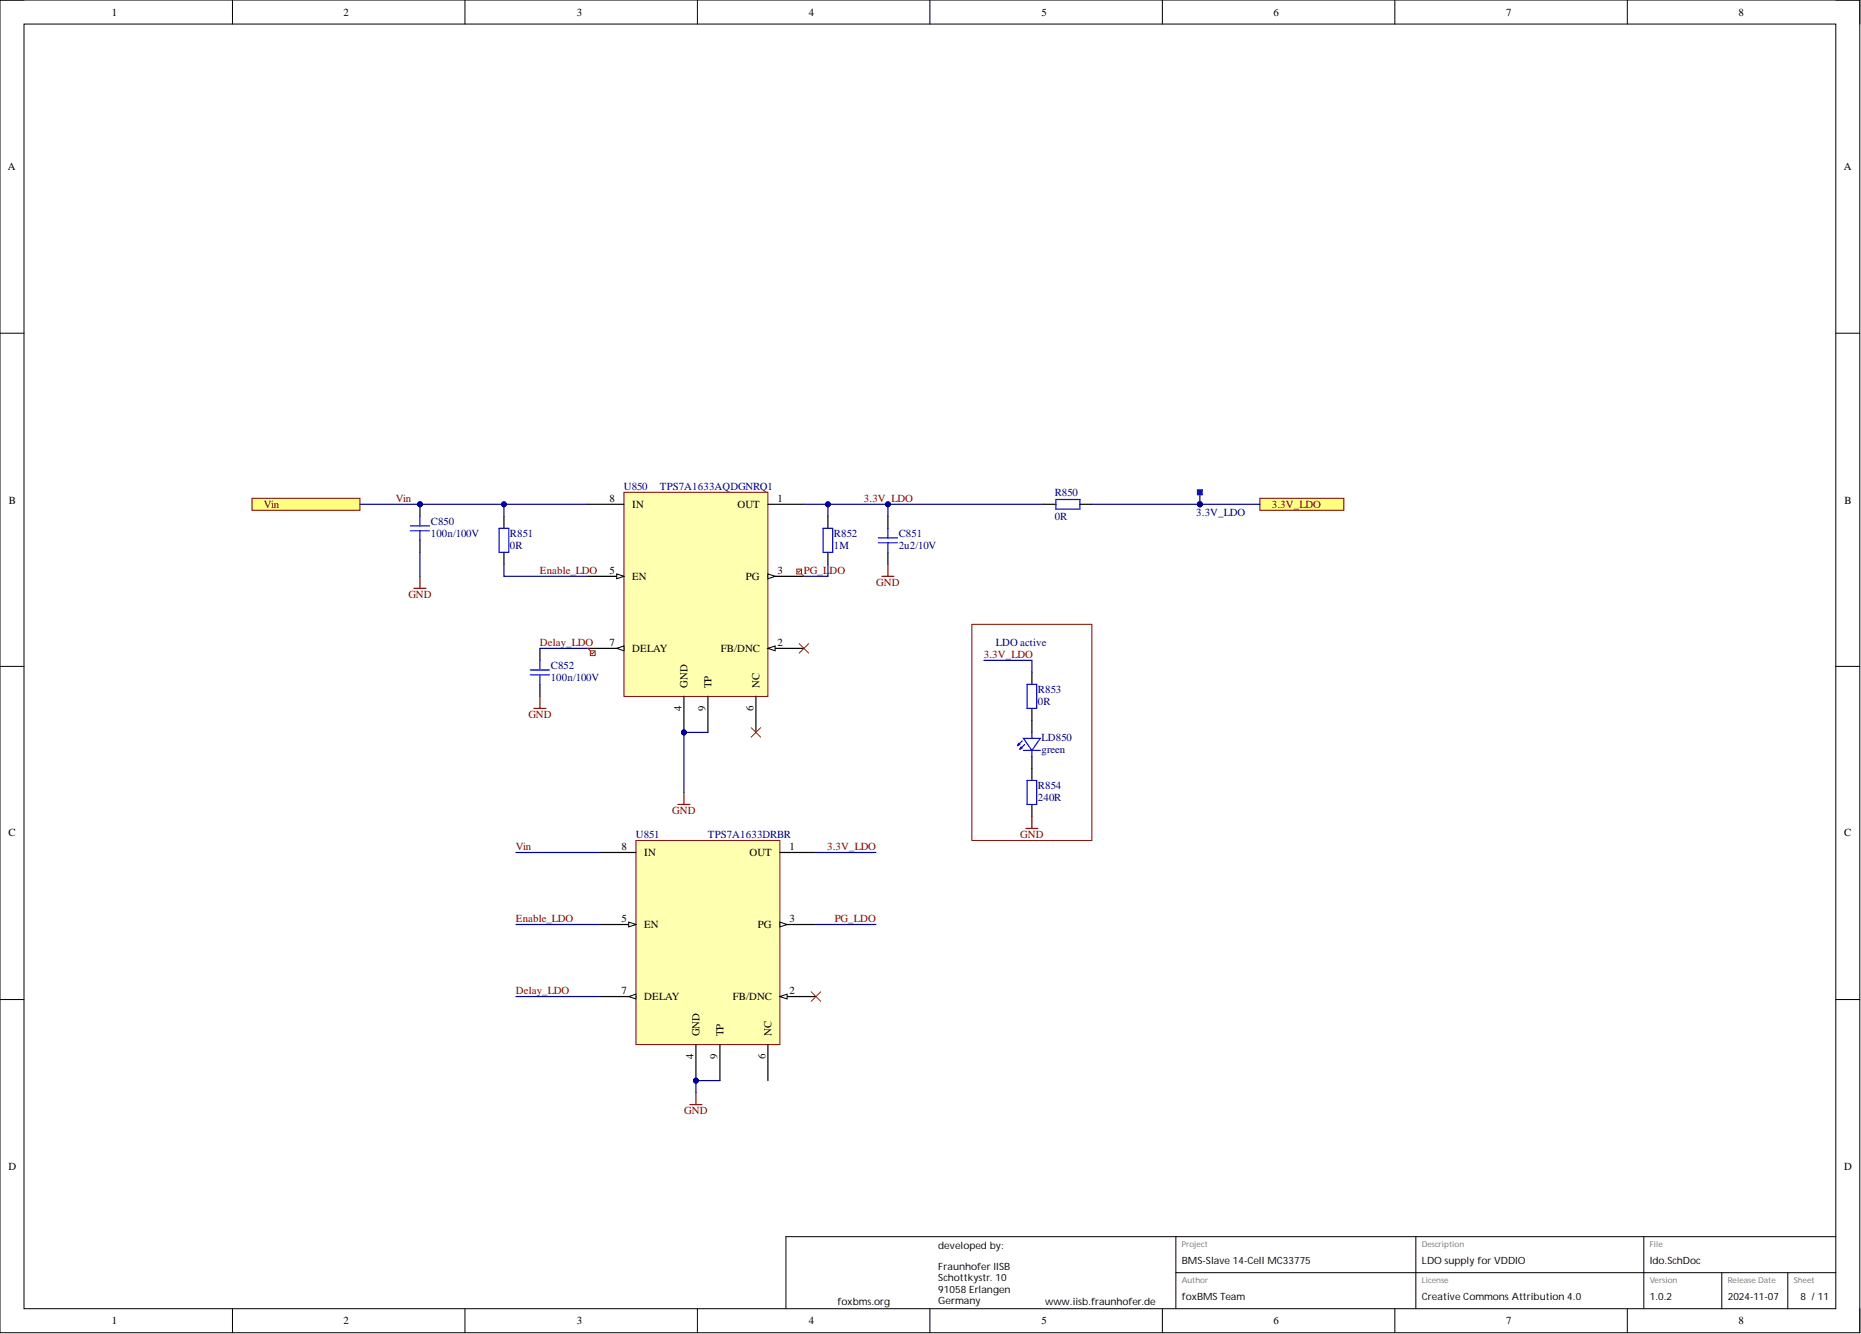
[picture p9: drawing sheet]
<svg xmlns="http://www.w3.org/2000/svg" width="393mm" height="282mm" viewBox="0 0 393 282" stroke-linecap="round" stroke-linejoin="round" font-family="sans-serif">
<defs><g id="words">
<g font-size="2.3">
<text x="23.7" y="3.3">1</text>
<text x="72.6" y="3.3">2</text>
<text x="121.9" y="3.3">3</text>
<text x="170.9" y="3.3">4</text>
<text x="220.1" y="3.3">5</text>
<text x="269.2" y="3.3">6</text>
<text x="318.4" y="3.3">7</text>
<text x="367.5" y="3.3">8</text>
<text x="1.7" y="35.9">A</text>
<text x="389.7" y="35.9">A</text>
<text x="1.9" y="106.4">B</text>
<text x="128.8" y="106">8</text>
<text x="133.7" y="107.3">IN</text>
<text x="155.9" y="107.3">OUT</text>
<text x="164.3" y="106">1</text>
<text x="389.9" y="106.4">B</text>
<text x="128.8" y="121.3">5</text>
<text x="133.7" y="122.5">EN</text>
<text x="157.7" y="122.5">PG</text>
<text x="164.3" y="121.3">3</text>
<text x="128.8" y="136.5">7</text>
<text x="133.7" y="137.8">DELAY</text>
<text x="152.3" y="137.8">FB/DNC</text>
<text x="164.3" y="136.5">2</text>
<text x="145.3" y="145.4" transform="rotate(-90 145.3 145.4)">GND</text>
<text x="150.4" y="145.4" transform="rotate(-90 150.4 145.4)">TP</text>
<text x="160.5" y="145.4" transform="rotate(-90 160.5 145.4)">NC</text>
<text x="144" y="150.3" transform="rotate(-90 144 150.3)">4</text>
<text x="149.1" y="150.2" transform="rotate(-90 149.1 150.2)">9</text>
<text x="159.3" y="150.2" transform="rotate(-90 159.3 150.2)">6</text>
<text x="1.8" y="176.7">C</text>
<text x="131.4" y="179.6">8</text>
<text x="166.9" y="179.6">1</text>
<text x="389.8" y="176.7">C</text>
<text x="136.2" y="180.9">IN</text>
<text x="158.4" y="180.9">OUT</text>
<text x="131.4" y="194.8">5</text>
<text x="136.2" y="196.1">EN</text>
<text x="160.2" y="196.1">PG</text>
<text x="166.9" y="194.8">3</text>
<text x="131.4" y="210.1">7</text>
<text x="136.2" y="211.3">DELAY</text>
<text x="154.9" y="211.3">FB/DNC</text>
<text x="166.9" y="210.1">2</text>
<text x="147.9" y="218.9" transform="rotate(-90 147.9 218.9)">GND</text>
<text x="152.9" y="218.9" transform="rotate(-90 152.9 218.9)">TP</text>
<text x="163.1" y="218.9" transform="rotate(-90 163.1 218.9)">NC</text>
<text x="146.6" y="223.8" transform="rotate(-90 146.6 223.8)">4</text>
<text x="151.7" y="223.8" transform="rotate(-90 151.7 223.8)">9</text>
<text x="161.8" y="223.8" transform="rotate(-90 161.8 223.8)">6</text>
<text x="1.8" y="247.2">D</text>
<text x="389.8" y="247.2">D</text>
<text x="23.7" y="279.8">1</text>
<text x="72.6" y="279.8">2</text>
<text x="121.9" y="279.8">3</text>
<text x="170.9" y="279.8">4</text>
<text x="220.1" y="279.8">5</text>
<text x="269.2" y="279.8">6</text>
<text x="318.4" y="279.8">7</text>
<text x="367.5" y="279.8">8</text>
</g>
<g font-size="2.3" fill="#800000">
<text x="55.8" y="107.3">Vin</text>
<text x="83.7" y="106">Vin</text>
<text x="182.6" y="106">3.3V_LDO</text>
<text x="268.8" y="107.3">3.3V_LDO</text>
<text x="114.1" y="121.3">Enable_LDO</text>
<text x="169.9" y="121.3">PG_L</text>
<text x="175.3" y="121.3">DO</text>
<text x="185.2" y="123.8">GND</text>
<text x="86.3" y="126.3">GND</text>
<text x="114.1" y="136.5">Delay_LDO</text>
<text x="208" y="139">3.3V_LDO</text>
<text x="111.7" y="151.7">GND</text>
<text x="142.1" y="172">GND</text>
<text x="109.1" y="179.6">Vin</text>
<text x="174.8" y="179.6">3.3V_LDO</text>
<text x="215.7" y="177.1">GND</text>
<text x="109.1" y="194.8">Enable_LDO</text>
<text x="176.4" y="194.8">PG_LDO</text>
<text x="109.1" y="210.1">Delay_LDO</text>
<text x="144.6" y="235.4">GND</text>
</g>
<g font-size="2.3" fill="#000080">
<text x="131.9" y="103.5">U850</text>
<text x="139.5" y="103.5">TPS7A1633AQDGNRQ1</text>
<text x="222.9" y="104.8">R850</text>
<text x="91" y="110.9">C850</text>
<text x="91" y="113.4">100n/100V</text>
<text x="107.8" y="113.4">R851</text>
<text x="176.3" y="113.4">R852</text>
<text x="190" y="113.4">C851</text>
<text x="222.9" y="109.9">0R</text>
<text x="252.8" y="109.1">3.3V_LDO</text>
<text x="107.8" y="115.9">0R</text>
<text x="176.3" y="115.9">1M</text>
<text x="190" y="115.9">2u2/10V</text>
<text x="210.5" y="136.5">LDO active</text>
<text x="116.4" y="141.3">C852</text>
<text x="116.4" y="143.8">100n/100V</text>
<text x="219.4" y="146.4">R853</text>
<text x="219.4" y="148.9">0R</text>
<text x="220.1" y="156.5">LD850</text>
<text x="220.1" y="159.1">green</text>
<text x="219.4" y="166.7">R854</text>
<text x="219.4" y="169.2">240R</text>
<text x="134.4" y="177.1">U851</text>
<text x="149.6" y="177.1">TPS7A1633DRBR</text>
</g>
<g font-size="2.1">
<text x="198.3" y="263.8">developed by:</text>
<text x="198.3" y="268.4">Fraunhofer IISB</text>
<text x="249.8" y="267.1">BMS-Slave 14-Cell MC33775</text>
<text x="300.5" y="267.1">LDO supply for VDDIO</text>
<text x="348.7" y="267.1">ldo.SchDoc</text>
<text x="177" y="275.8">foxbms.org</text>
<text x="198.3" y="270.7">Schottkystr. 10</text>
<text x="198.3" y="273.2">91058 Erlangen</text>
<text x="198.3" y="275.5">Germany</text>
<text x="220.9" y="275.8">www.iisb.fraunhofer.de</text>
<text x="249.8" y="274.8">foxBMS Team</text>
<text x="300.5" y="274.8">Creative Commons Attribution 4.0</text>
<text x="348.7" y="274.8">1.0.2</text>
<text x="365.2" y="274.8">2024-11-07</text>
<text x="380.6" y="274.8">8 /11</text>
</g>
<g font-size="1.7" fill="#707070">
<text x="249.8" y="263.4">Project</text>
<text x="300.5" y="263.4">Description</text>
<text x="348.7" y="263.4">File</text>
<text x="249.8" y="271">Author</text>
<text x="300.5" y="271">License</text>
<text x="348.7" y="271">Version</text>
<text x="365.2" y="271">Release Date</text>
<text x="379.1" y="271">Sheet</text>
</g>
</g></defs>
<g fill="none" stroke="#000" stroke-width=".21">
<path d="M0 0h393.1v281.6h-393.1zM0 0h5.1M5.1 5.1h382.9v271.4h-382.9zM49.1 0v5.1M98.3 0v5.1M147.4 0v5.1M196.5 0v5.1M245.7 0v5.1M294.8 0v5.1M344 0v5.1M388 0h5.1v5.1M0 70.4h5.1"/>
<path d="M388 70.4h5.1M0 140.8h5.1M388 140.8h5.1M0 211.2h5.1M388 211.2h5.1M49.1 276.5v5.1M98.3 276.5v5.1M147.4 276.5v5.1M196.5 276.5v5.1M245.7 276.5v5.1M248.5 261.3v15.2M248.5 268.9h139.5"/>
<path d="M294.8 276.5v5.1M299.3 261.3v15.2M344 276.5v5.1M347.4 261.3v15.2M363.9 268.9v7.6M377.9 268.9v7.6M388 261.3h-221.9v15.2M393.1 276.5v5.1"/>
</g>
<circle cx="88.8" cy="106.6" r=".51" fill="#000080"/>
<circle cx="88.8" cy="106.6" r=".51" fill="none" stroke="#000080" stroke-width=".21"/>
<path d="M88.8 106.6v2.5M88.8 114.2v2.5" fill="none" stroke="#000" stroke-width=".25"/>
<circle cx="88.8" cy="106.6" r=".51" fill="#000080"/>
<circle cx="88.8" cy="106.6" r=".51" fill="none" stroke="#000080" stroke-width=".21"/>
<path d="M86.7 112.1h4.1M86.7 111.1h4.1M88.8 109.1v2M88.8 112.1v2.1" fill="none" stroke="#00f" stroke-width=".25"/>
<circle cx="144.6" cy="154.8" r=".51" fill="#000080"/>
<circle cx="144.6" cy="154.8" r=".51" fill="none" stroke="#000080" stroke-width=".21"/>
<path d="M131.9 104h30.4v43.1h-30.4z" fill-rule="evenodd" fill="#ffffb0"/>
<path d="M131.9 104h30.4v43.1h-30.4z" fill="none" stroke="#800000" stroke-width=".21"/>
<path d="M124.3 137h7.6" fill="none" stroke="#000" stroke-width=".25"/>
<path d="M130.4 137l1.5-.5v1z" fill="#f8fcff"/>
<path d="M130.4 137l1.5-.5v1z" fill="none" stroke="#000" stroke-width=".21"/>
<path d="M124.3 121.8h7.6" fill="none" stroke="#000" stroke-width=".25"/>
<path d="M130.4 121.3l1.5 .5-1.5 .5z" fill="#f8fcff"/>
<path d="M130.4 121.3l1.5 .5-1.5 .5z" fill="none" stroke="#000" stroke-width=".21"/>
<path d="M162.3 137h7.6" fill="none" stroke="#000" stroke-width=".25"/>
<path d="M162.3 137l1.5-.5v1z" fill="#f8fcff"/>
<path d="M162.3 137l1.5-.5v1z" fill="none" stroke="#000" stroke-width=".21"/>
<path d="M144.6 147.1v7.7" fill="none" stroke="#000" stroke-width=".25"/>
<circle cx="144.6" cy="154.8" r=".51" fill="#000080"/>
<circle cx="144.6" cy="154.8" r=".51" fill="none" stroke="#000080" stroke-width=".21"/>
<path d="M124.3 106.6h7.6M162.3 106.6h7.6M162.3 121.8h7.6M159.8 147.1v7.7" fill="none" stroke="#000" stroke-width=".25"/>
<path d="M162.3 121.3l1.5 .5-1.5 .5z" fill="#f8fcff"/>
<path d="M162.3 121.3l1.5 .5-1.5 .5z" fill="none" stroke="#000" stroke-width=".21"/>
<path d="M175 109.1v2.5M175 116.7v2.5M187.7 109.1v2.5M187.7 116.7v2.5M114.1 137v2.5M114.1 144.6v2.5M149.6 147.1v7.7" fill="none" stroke="#000" stroke-width=".25"/>
<path d="M168.9 136l2 2M170.9 136l-2 2M158.8 153.7l2 2.1M160.8 153.7l-2 2.1" fill="none" stroke="#f00" stroke-width=".21"/>
<path d="M174 111.6h2v5.1h-2zM185.6 114.7h4.1M185.6 113.7h4.1M187.7 111.6v2.1M187.7 114.7v2M114.1 139.5v2.1M112.1 142.6h4.1M112.1 141.6h4.1M114.1 142.6v2" fill="none" stroke="#00f" stroke-width=".25"/>
<path d="M187.7 119.2v2.6M87.5 124.3h2.5M88.8 121.8v2.5M186.4 121.8h2.5M112.9 149.7h2.5M114.1 147.1v2.6M143.3 170h2.5M144.6 167.4v2.6" fill="none" stroke="#800000" stroke-width=".25"/>
<path d="M266.3 105.3h17.7v2.5h-17.7z" fill-rule="evenodd" fill="#ffff80"/>
<path d="M266.3 105.3h17.7v2.5h-17.7z" fill="none" stroke="#800000" stroke-width=".21"/>
<path d="M53.3 105.3h22.8v2.5h-22.8z" fill-rule="evenodd" fill="#ffff80"/>
<path d="M53.3 105.3h22.8v2.5h-22.8z" fill="none" stroke="#800000" stroke-width=".21"/>
<path d="M106.5 109.1v2.5M106.5 116.7v2.5" fill="none" stroke="#000" stroke-width=".25"/>
<path d="M105.5 111.6h2v5.1h-2z" fill="none" stroke="#00f" stroke-width=".25"/>
<circle cx="253.6" cy="106.6" r=".51" fill="#000080"/>
<circle cx="253.6" cy="106.6" r=".51" fill="none" stroke="#000080" stroke-width=".21"/>
<path d="M253.6 104v2.6" fill="none" stroke="#000" stroke-width=".25"/>
<circle cx="253.6" cy="106.6" r=".51" fill="#000080"/>
<circle cx="253.6" cy="106.6" r=".51" fill="none" stroke="#000080" stroke-width=".21"/>
<path d="M253.1 103.5h1v1h-1z" fill-rule="evenodd" fill="#00f"/>
<g fill="none" stroke="#00f" stroke-width=".25">
<path d="M253.1 103.5h1v1h-1zM215.3 157l-.2 .5M215.6 157.3l-.5 .2M215.8 157.8l-.2 .5M216.1 158.1l-.5 .2M216.1 156.5l-1 1M216.3 156h3.6l-1.8 2.6zM216.3 158.6h3.6M216.6 157.3l-1 1M217.1 144.6h2v5.1h-2zM218.1 154.8v1.2M218.1 158.6v1.2"/>
<path d="M217.1 164.9h2v5.1h-2z"/>
</g>
<path d="M218.1 142.1v2.5M218.1 149.7v5.1M218.1 159.8v5.1M218.1 170v2.5" fill="none" stroke="#000" stroke-width=".25"/>
<path d="M216.8 175.1h2.6M218.1 172.5v2.6" fill="none" stroke="#800000" stroke-width=".25"/>
<path d="M205.4 131.9h25.4v45.7h-25.4z" fill="none" stroke="#800000" stroke-width=".21"/>
<circle cx="147.1" cy="228.3" r=".51" fill="#000080"/>
<circle cx="147.1" cy="228.3" r=".51" fill="none" stroke="#000080" stroke-width=".21"/>
<path d="M134.4 177.6h30.4v43.1h-30.4z" fill-rule="evenodd" fill="#ffffb0"/>
<path d="M134.4 177.6h30.4v43.1h-30.4z" fill="none" stroke="#800000" stroke-width=".21"/>
<path d="M126.8 210.6h7.6" fill="none" stroke="#000" stroke-width=".25"/>
<path d="M132.9 210.6l1.5-.5v1z" fill="#f8fcff"/>
<path d="M132.9 210.6l1.5-.5v1z" fill="none" stroke="#000" stroke-width=".21"/>
<path d="M126.8 195.3h7.6" fill="none" stroke="#000" stroke-width=".25"/>
<path d="M132.9 194.8l1.5 .5-1.5 .6z" fill="#f8fcff"/>
<path d="M132.9 194.8l1.5 .5-1.5 .6z" fill="none" stroke="#000" stroke-width=".21"/>
<path d="M164.8 210.6h7.7" fill="none" stroke="#000" stroke-width=".25"/>
<path d="M164.8 210.6l1.6-.5v1z" fill="#f8fcff"/>
<path d="M164.8 210.6l1.6-.5v1z" fill="none" stroke="#000" stroke-width=".21"/>
<path d="M147.1 220.7v7.6" fill="none" stroke="#000" stroke-width=".25"/>
<circle cx="147.1" cy="228.3" r=".51" fill="#000080"/>
<circle cx="147.1" cy="228.3" r=".51" fill="none" stroke="#000080" stroke-width=".21"/>
<path d="M126.8 180.1h7.6M164.8 180.1h7.7M164.8 195.3h7.7M162.3 220.7v7.6" fill="none" stroke="#000" stroke-width=".25"/>
<path d="M164.8 194.8l1.6 .5-1.6 .6z" fill="#f8fcff"/>
<path d="M164.8 194.8l1.6 .5-1.6 .6z" fill="none" stroke="#000" stroke-width=".21"/>
<path d="M152.2 220.7v7.6" fill="none" stroke="#000" stroke-width=".25"/>
<path d="M171.4 209.6l2.1 2M173.5 209.6l-2.1 2" fill="none" stroke="#f00" stroke-width=".21"/>
<path d="M145.8 233.4h2.6M147.1 230.9v2.5" fill="none" stroke="#800000" stroke-width=".25"/>
<path d="M76.1 106.6h48.2M88.8 116.7v5.1" fill="none" stroke="#000080" stroke-width=".25"/>
<circle cx="106.5" cy="106.6" r=".51" fill="#000080"/>
<circle cx="106.5" cy="106.6" r=".51" fill="none" stroke="#000080" stroke-width=".21"/>
<circle cx="88.8" cy="106.6" r=".51" fill="#000080"/>
<circle cx="88.8" cy="106.6" r=".51" fill="none" stroke="#000080" stroke-width=".21"/>
<path d="M114.1 137h10.2M149.6 154.8h-5v12.6" fill="none" stroke="#000080" stroke-width=".25"/>
<circle cx="144.6" cy="154.8" r=".51" fill="#000080"/>
<circle cx="144.6" cy="154.8" r=".51" fill="none" stroke="#000080" stroke-width=".21"/>
<path d="M169.9 106.6h5.1v2.5M175 119.2v2.6h-5.1" fill="none" stroke="#000080" stroke-width=".25"/>
<circle cx="175" cy="106.6" r=".51" fill="#000080"/>
<circle cx="175" cy="106.6" r=".51" fill="none" stroke="#000080" stroke-width=".21"/>
<path d="M187.7 106.6v2.5" fill="none" stroke="#000080" stroke-width=".25"/>
<circle cx="187.7" cy="106.6" r=".51" fill="#000080"/>
<circle cx="187.7" cy="106.6" r=".51" fill="none" stroke="#000080" stroke-width=".21"/>
<path d="M106.5 119.2v2.6h17.8M106.5 106.6v2.5" fill="none" stroke="#000080" stroke-width=".25"/>
<circle cx="106.5" cy="106.6" r=".51" fill="#000080"/>
<circle cx="106.5" cy="106.6" r=".51" fill="none" stroke="#000080" stroke-width=".21"/>
<path d="M208 139.5h10.1v2.6M109.1 180.1h17.7M109.1 195.3h17.7M172.5 180.1h12.6M172.5 195.3h12.6M109.1 210.6h17.7M152.2 228.3h-5.1v2.6" fill="none" stroke="#000080" stroke-width=".25"/>
<circle cx="147.1" cy="228.3" r=".51" fill="#000080"/>
<circle cx="147.1" cy="228.3" r=".51" fill="none" stroke="#000080" stroke-width=".21"/>
<path d="M175 106.6h45.6" fill="none" stroke="#000080" stroke-width=".25"/>
<circle cx="175" cy="106.6" r=".51" fill="#000080"/>
<circle cx="175" cy="106.6" r=".51" fill="none" stroke="#000080" stroke-width=".21"/>
<circle cx="187.7" cy="106.6" r=".51" fill="#000080"/>
<circle cx="187.7" cy="106.6" r=".51" fill="none" stroke="#000080" stroke-width=".21"/>
<path d="M230.8 106.6h22.8" fill="none" stroke="#000080" stroke-width=".25"/>
<circle cx="253.6" cy="106.6" r=".51" fill="#000080"/>
<circle cx="253.6" cy="106.6" r=".51" fill="none" stroke="#000080" stroke-width=".21"/>
<path d="M253.6 106.6h12.7" fill="none" stroke="#000080" stroke-width=".25"/>
<circle cx="253.6" cy="106.6" r=".51" fill="#000080"/>
<circle cx="253.6" cy="106.6" r=".51" fill="none" stroke="#000080" stroke-width=".21"/>
<path d="M220.6 106.6h2.6M228.2 106.6h2.6" fill="none" stroke="#000" stroke-width=".25"/>
<path d="M223.2 105.5h5v2.1h-5z" fill="none" stroke="#00f" stroke-width=".25"/>
<path d="M124.3 137l.5 .5M124.8 137.5h1v1h-1zM125.7 137.7l-.5 .5-.3-.3M168.4 120.3h1v1h-1zM169.3 120.4l-.5 .5-.3-.2M169.4 121.3l.5 .5" fill="none" stroke="#f00" stroke-width=".21"/>
<use href="#words"/>
</svg>
